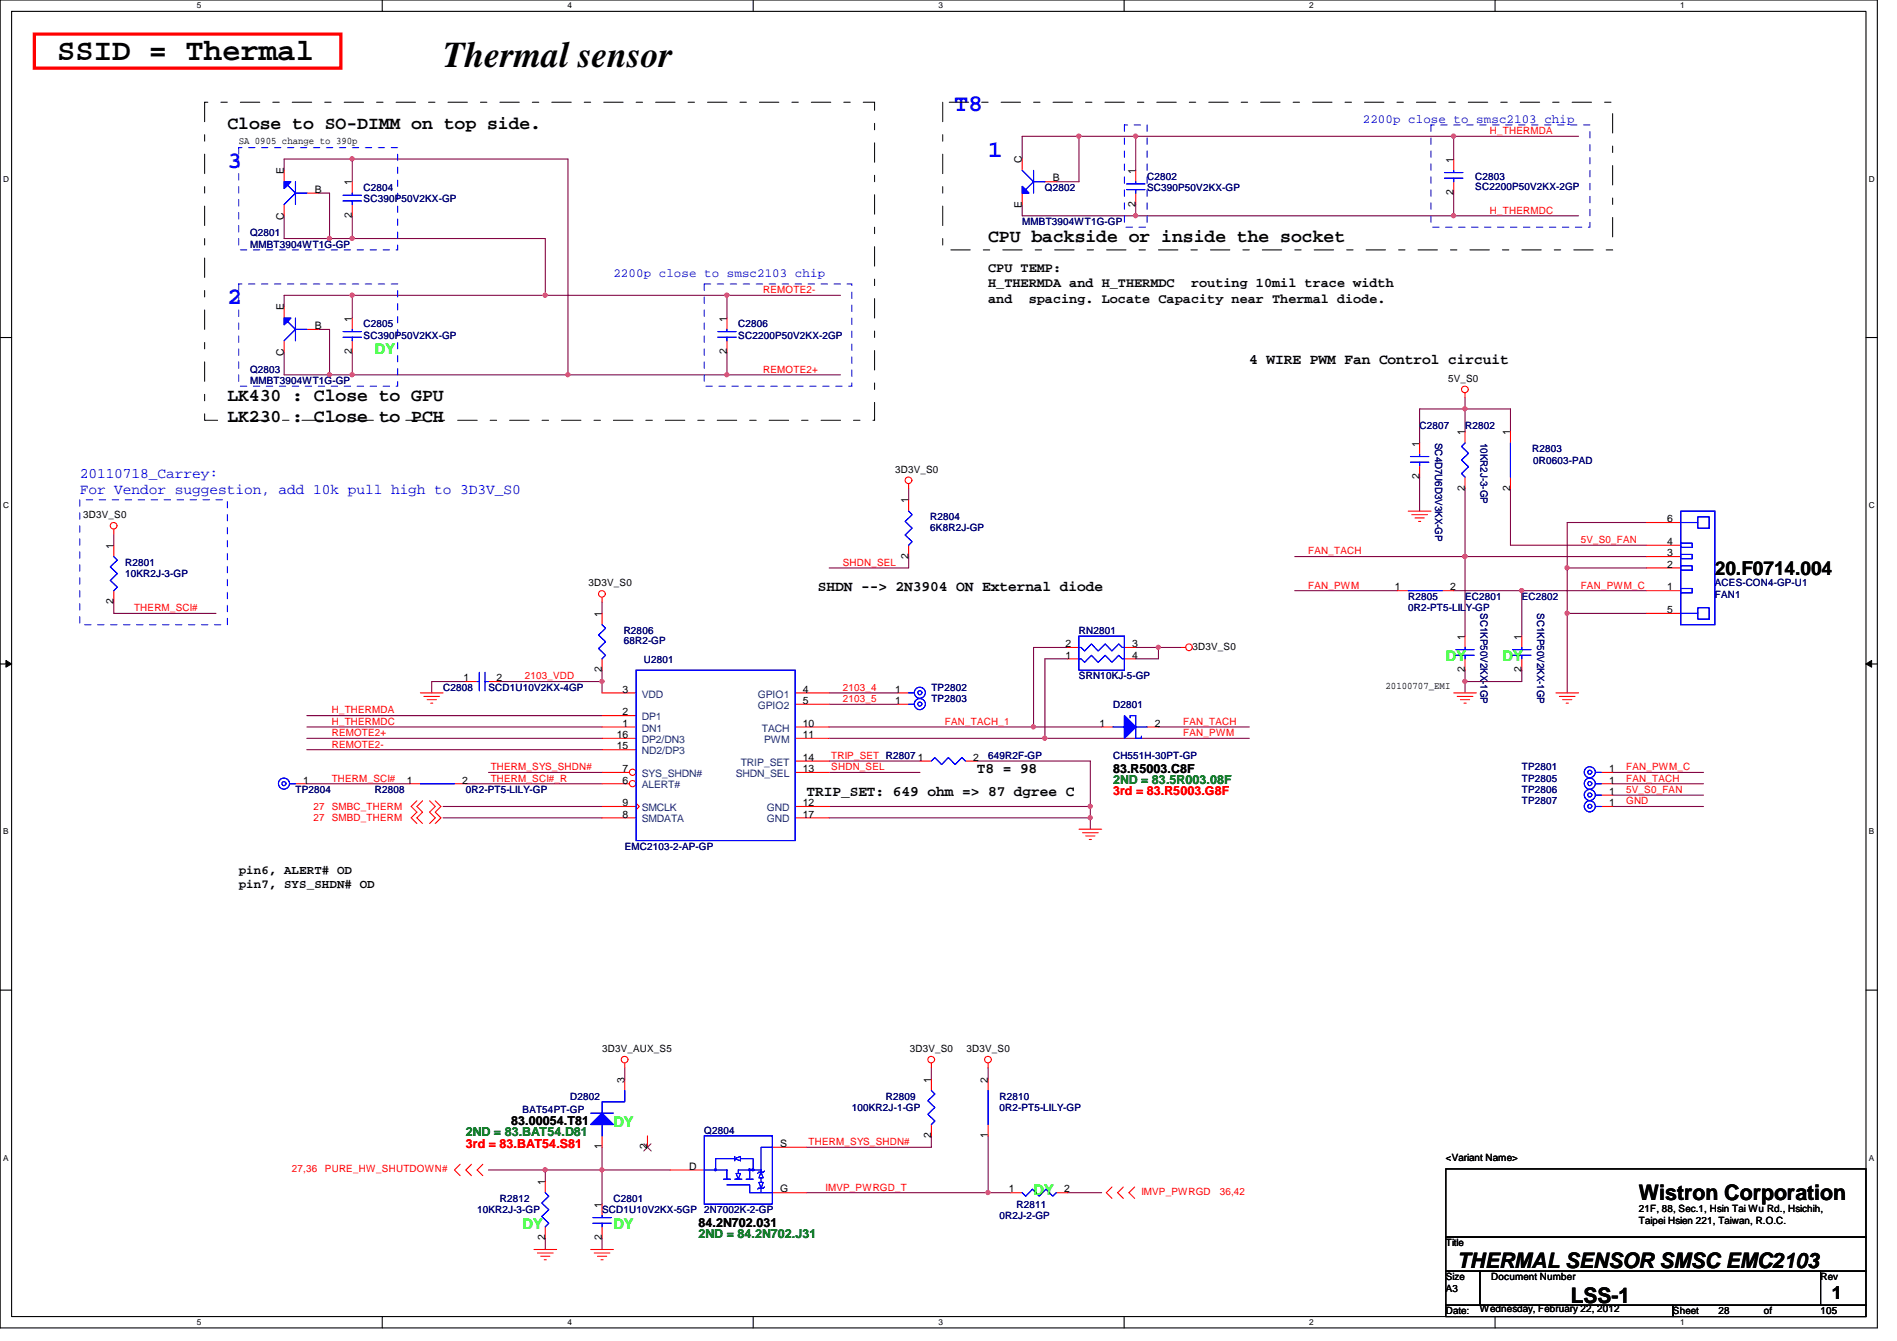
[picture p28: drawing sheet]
<svg xmlns="http://www.w3.org/2000/svg" width="297mm" height="210mm" viewBox="0 0 297 210" stroke-linecap="round" stroke-linejoin="round" font-family="sans-serif">
<defs><g id="words">
<text font-size="5.7" x="69.4" y="10.5">Thermal sensor</text>
<text font-size="4.8" x="8.9" y="9.4">SSID = Thermal</text>
<g font-size="3.7" fill="#00f">
<text x="149.4" y="17.4">T8</text>
<text x="35.6" y="26.3">3</text>
<text x="154.7" y="24.5">1</text>
<text x="35.6" y="47.6">2</text>
</g>
<g font-size="3.3">
<text x="256.6" y="187.9">Wistron Corporation</text>
<text x="228.2" y="198.5">THERMAL SENSOR SMSC EMC2103</text>
<text x="246" y="203.9">LSS-1</text>
</g>
<text font-size="3" x="268.5" y="90">20.F0714.004</text>
<g font-size="2.8">
<text x="35.6" y="20.2">Close to SO-DIMM on top side.</text>
<text x="154.7" y="37.9">CPU backside or inside the socket</text>
<text x="35.6" y="62.8">LK430 : Close to GPU</text>
<text x="35.6" y="66">LK230 : Close to PCH</text>
<text x="286.8" y="203.4">1</text>
</g>
<g font-size="2.3" fill="#0f0">
<text x="58.7" y="55.5">DY</text>
<text x="226.4" y="103.5">DY</text>
<text x="235.3" y="103.5">DY</text>
<text x="96.1" y="176.4">DY</text>
<text x="161.8" y="187">DY</text>
<text x="81.8" y="192.4">DY</text>
<text x="96.1" y="192.4">DY</text>
</g>
<g font-size="2.3">
<text x="195.6" y="57">4 WIRE PWM Fan Control circuit</text>
<text x="128.1" y="92.5">SHDN --&gt; 2N3904 ON External diode</text>
<text x="126.3" y="124.5">TRIP_SET: 649 ohm =&gt; 87 dgree C</text>
<text x="152.9" y="121">T8 = 98</text>
</g>
<g font-size="2.3" fill="#00f">
<text x="12.5" y="74.8">20110718_Carrey:</text>
<text x="12.5" y="77.3">For Vendor suggestion, add 10k pull high to 3D3V_S0</text>
</g>
<g font-size="2.1">
<text x="154.7" y="42.6">CPU TEMP:</text>
<text x="154.7" y="45">H_THERMDA and H_THERMDC</text>
<text x="154.7" y="47.4">and</text>
<text x="161.1" y="47.4">spacing. Locate Capacity near Thermal diode.</text>
<text x="186.5" y="45">routing 10mil trace width</text>
</g>
<g font-size="1.9" fill="#00f">
<text x="213.4" y="19.3">2200p close to smsc2103 chip</text>
<text x="96.1" y="43.3">2200p close to smsc2103 chip</text>
</g>
<g font-size="1.9" fill="#008000">
<text x="174.3" y="122.7">2ND = 83.5R003.08F</text>
<text x="72.9" y="177.8">2ND = 83.BAT54.D81</text>
<text x="109.4" y="193.8">2ND = 84.2N702.J31</text>
</g>
<g font-size="1.9" fill="#f00">
<text x="174.3" y="124.5">3rd = 83.R5003.G8F</text>
<text x="72.9" y="179.6">3rd = 83.BAT54.S81</text>
</g>
<g font-size="1.9">
<text x="174.3" y="120.9">83.R5003.C8F</text>
<text x="37.4" y="136.7">pin6, ALERT# OD</text>
<text x="37.4" y="138.9">pin7, SYS_SHDN# OD</text>
<text x="80" y="176.1">83.00054.T81</text>
<text x="109.4" y="192.1">84.2N702.031</text>
</g>
<g font-size="1.6">
<text x="37.4" y="22.6">SA 0905 change to 390p</text>
<text x="44.4" y="27.2" transform="rotate(-90 44.4 27.2)">E</text>
<text x="55.1" y="29" transform="rotate(-90 55.1 29)">1</text>
<text x="160" y="25.4" transform="rotate(-90 160 25.4)">C</text>
<text x="164.8" y="28.4">B</text>
<text x="177.8" y="27.2" transform="rotate(-90 177.8 27.2)">1</text>
<text x="227.6" y="25.4" transform="rotate(-90 227.6 25.4)">1</text>
<text x="44.4" y="34.4" transform="rotate(-90 44.4 34.4)">C</text>
<text x="49.3" y="30.2">B</text>
<text x="55.1" y="34.1" transform="rotate(-90 55.1 34.1)">2</text>
<text x="160" y="32.6" transform="rotate(-90 160 32.6)">E</text>
<text x="177.8" y="32.3" transform="rotate(-90 177.8 32.3)">2</text>
<text x="227.6" y="30.6" transform="rotate(-90 227.6 30.6)">2</text>
<text x="44.4" y="48.6" transform="rotate(-90 44.4 48.6)">E</text>
<text x="49.3" y="51.5">B</text>
<text x="55.1" y="50.3" transform="rotate(-90 55.1 50.3)">1</text>
<text x="113.8" y="50.3" transform="rotate(-90 113.8 50.3)">1</text>
<text x="44.4" y="55.8" transform="rotate(-90 44.4 55.8)">C</text>
<text x="55.1" y="55.5" transform="rotate(-90 55.1 55.5)">2</text>
<text x="113.8" y="55.5" transform="rotate(-90 113.8 55.5)">2</text>
<text x="226.7" y="59.8">5V_S0</text>
<text x="222.2" y="69.9" transform="rotate(-90 222.2 69.9)">1</text>
<text x="229.4" y="68.1" transform="rotate(-90 229.4 68.1)">1</text>
<text x="236.5" y="68.1" transform="rotate(-90 236.5 68.1)">1</text>
<text x="140.2" y="74">3D3V_S0</text>
<text x="222.2" y="75" transform="rotate(-90 222.2 75)">2</text>
<text x="229.4" y="76.8" transform="rotate(-90 229.4 76.8)">2</text>
<text x="236.5" y="76.8" transform="rotate(-90 236.5 76.8)">2</text>
<text x="13" y="81.1">3D3V_S0</text>
<text x="142.2" y="78.8" transform="rotate(-90 142.2 78.8)">1</text>
<text x="261.1" y="81.7">6</text>
<text x="17.8" y="85.9" transform="rotate(-90 17.8 85.9)">1</text>
<text x="142.2" y="87.5" transform="rotate(-90 142.2 87.5)">2</text>
<text x="261.1" y="88.9">2</text>
<text x="261.1" y="87.1">3</text>
<text x="261.1" y="85.3">4</text>
<text x="17.8" y="94.6" transform="rotate(-90 17.8 94.6)">2</text>
<text x="92.2" y="91.8">3D3V_S0</text>
<text x="218.4" y="92.4">1</text>
<text x="227.1" y="92.4">2</text>
<text x="261.1" y="92.4">1</text>
<text x="261.1" y="96">5</text>
<text x="94.2" y="96.6" transform="rotate(-90 94.2 96.6)">1</text>
<text x="166.8" y="101.3">2</text>
<text x="177.3" y="101.3">3</text>
<text x="186.7" y="101.7">3D3V_S0</text>
<text x="229.4" y="100.1" transform="rotate(-90 229.4 100.1)">1</text>
<text x="238.2" y="100.1" transform="rotate(-90 238.2 100.1)">1</text>
<text x="72.6" y="106.6">1</text>
<text x="77.7" y="106.6">2</text>
<text x="94.2" y="105.2" transform="rotate(-90 94.2 105.2)">2</text>
<text x="166.8" y="103.1">1</text>
<text x="177.3" y="103.1">4</text>
<text x="217" y="107.9">20100707_EMI</text>
<text x="229.4" y="105.2" transform="rotate(-90 229.4 105.2)">2</text>
<text x="238.2" y="105.2" transform="rotate(-90 238.2 105.2)">2</text>
<text x="97.5" y="108.4">3</text>
<text x="97.5" y="113.7">1</text>
<text x="97.5" y="112">2</text>
<text x="125.7" y="113.7">10</text>
<text x="125.7" y="110.2">5</text>
<text x="125.7" y="108.4">4</text>
<text x="140.2" y="110.2">1</text>
<text x="140.2" y="108.4">1</text>
<text x="172.2" y="113.7">1</text>
<text x="180.8" y="113.7">2</text>
<text x="96.6" y="117.3">15</text>
<text x="96.6" y="115.5">16</text>
<text x="125.7" y="115.5">11</text>
<text x="125.7" y="119.1">14</text>
<text x="143.7" y="119.1">1</text>
<text x="152.4" y="119.1">2</text>
<text x="47.5" y="122.6">1</text>
<text x="63.7" y="122.6">1</text>
<text x="72.4" y="122.6">2</text>
<text x="97.5" y="122.6">6</text>
<text x="97.5" y="120.9">7</text>
<text x="125.7" y="120.9">13</text>
<text x="252" y="124.4">1</text>
<text x="252" y="122.6">1</text>
<text x="252" y="120.9">1</text>
<text x="97.5" y="126.2">9</text>
<text x="97.5" y="128">8</text>
<text x="125.7" y="126.2">12</text>
<text x="125.7" y="128">17</text>
<text x="252" y="126.2">1</text>
<text x="94.3" y="164.7">3D3V_AUX_S5</text>
<text x="142.4" y="164.7">3D3V_S0</text>
<text x="151.3" y="164.7">3D3V_S0</text>
<text x="97.8" y="169.5" transform="rotate(-90 97.8 169.5)">3</text>
<text x="145.8" y="169.5" transform="rotate(-90 145.8 169.5)">1</text>
<text x="154.7" y="169.5" transform="rotate(-90 154.7 169.5)">2</text>
<text x="94.2" y="179.9" transform="rotate(-90 94.2 179.9)">1</text>
<text x="101.3" y="179.9" transform="rotate(-90 101.3 179.9)">2</text>
<text x="122.2" y="179.5">S</text>
<text x="145.8" y="178.1" transform="rotate(-90 145.8 178.1)">2</text>
<text x="154.7" y="178.1" transform="rotate(-90 154.7 178.1)">1</text>
<text x="85.3" y="185.5" transform="rotate(-90 85.3 185.5)">1</text>
<text x="107.9" y="183.1">D</text>
<text x="226.4" y="181.7">&lt;Variant Name&gt;</text>
<text x="94.2" y="189" transform="rotate(-90 94.2 189)">1</text>
<text x="122.2" y="186.6">G</text>
<text x="157.9" y="186.6">1</text>
<text x="166.6" y="186.6">2</text>
<text x="256.6" y="189.7">21F, 88, Sec.1, Hsin Tai Wu Rd., Hsichih,</text>
<text x="256.6" y="191.6">Taipei Hsien 221, Taiwan, R.O.C.</text>
<text x="85.3" y="194.1" transform="rotate(-90 85.3 194.1)">2</text>
<text x="94.2" y="194.1" transform="rotate(-90 94.2 194.1)">2</text>
<text x="226.4" y="195.1">Title</text>
<text x="226.4" y="200.4">Size</text>
<text x="226.4" y="202.2">A3</text>
<text x="233.5" y="200.4">Document Number</text>
<text x="285.1" y="200.4">Rev</text>
<text x="226.4" y="205.7">Date:</text>
<text x="231.7" y="205.4">Wednesday, February 22, 2012</text>
<text x="262" y="205.7">Sheet</text>
<text x="269.1" y="205.7">28</text>
<text x="276.2" y="205.7">of</text>
<text x="285.1" y="205.7">105</text>
</g>
<g font-size="1.6" fill="#f00">
<text x="233.3" y="21">H_THERMDA</text>
<text x="233.3" y="33.4">H_THERMDC</text>
<text x="119.5" y="45.9">REMOTE2-</text>
<text x="119.5" y="58.3">REMOTE2+</text>
<text x="131.9" y="88.6">SHDN_SEL</text>
<text x="204.8" y="86.8">FAN_TACH</text>
<text x="247.5" y="85">5V_S0_FAN</text>
<text x="21" y="95.7">THERM_SCI#</text>
<text x="204.8" y="92.1">FAN_PWM</text>
<text x="247.5" y="92.1">FAN_PWM_C</text>
<text x="82.2" y="106.3">2103_VDD</text>
<text x="51.9" y="113.5">H_THERMDC</text>
<text x="51.9" y="111.7">H_THERMDA</text>
<text x="131.9" y="109.9">2103_5</text>
<text x="131.9" y="108.1">2103_4</text>
<text x="148" y="113.5">FAN_TACH_1</text>
<text x="185.3" y="113.5">FAN_TACH</text>
<text x="51.9" y="117">REMOTE2-</text>
<text x="51.9" y="115.2">REMOTE2+</text>
<text x="130.2" y="118.8">TRIP_SET R2807</text>
<text x="185.3" y="115.2">FAN_PWM</text>
<text x="51.9" y="122.3">THERM_SCI#</text>
<text x="76.8" y="122.3">THERM_SCI#_R</text>
<text x="76.8" y="120.6">THERM_SYS_SHDN#</text>
<text x="130.2" y="120.6">SHDN_SEL</text>
<text x="254.6" y="120.6">FAN_PWM_C</text>
<text x="254.6" y="122.3">FAN_TACH</text>
<text x="254.6" y="124.1">5V_S0_FAN</text>
<text x="254.6" y="125.9">GND</text>
<text x="49.1" y="126.8">27 SMBC_THERM</text>
<text x="49.1" y="128.6">27 SMBD_THERM</text>
<text x="126.6" y="179.2">THERM_SYS_SHDN#</text>
<text x="45.7" y="183.5">27,36</text>
<text x="50.9" y="183.5">PURE_HW_SHUTDOWN#</text>
<text x="129.3" y="186.4">IMVP_PWRGD_T</text>
<text x="178.7" y="187.1">IMVP_PWRGD</text>
<text x="191" y="187.1">36,42</text>
</g>
<g font-size="1.6" fill="#000080">
<text x="56.9" y="29.9">C2804</text>
<text x="163.6" y="29.9">Q2802</text>
<text x="179.6" y="28.1">C2802</text>
<text x="179.6" y="29.9">SC390P50V2KX-GP</text>
<text x="231" y="28.1">C2803</text>
<text x="231" y="29.7">SC2200P50V2KX-2GP</text>
<text x="56.9" y="31.7">SC390P50V2KX-GP</text>
<text x="160.1" y="35.2">MMBT3904WT1G-GP</text>
<text x="39.2" y="37">Q2801</text>
<text x="39.2" y="38.8">MMBT3904WT1G-GP</text>
<text x="56.9" y="51.2">C2805</text>
<text x="56.9" y="53">SC390P50V2KX-GP</text>
<text x="115.6" y="51.2">C2806</text>
<text x="115.6" y="53">SC2200P50V2KX-2GP</text>
<text x="39.2" y="58.3">Q2803</text>
<text x="39.2" y="60.1">MMBT3904WT1G-GP</text>
<text x="222.3" y="67.2">C2807</text>
<text x="224.7" y="69.3" transform="rotate(90 224.7 69.3)">SC4D7U6D3V3KX-GP</text>
<text x="229.4" y="67.2">R2802</text>
<text x="231.8" y="69.3" transform="rotate(90 231.8 69.3)">10KR2J-3-GP</text>
<text x="239.9" y="70.8">R2803</text>
<text x="240.1" y="72.6">0R0603-PAD</text>
<text x="145.7" y="81.4">R2804</text>
<text x="145.7" y="83.1">6K8R2J-GP</text>
<text x="19.6" y="88.6">R2801</text>
<text x="19.6" y="90.3">10KR2J-3-GP</text>
<text x="220.5" y="93.9">R2805</text>
<text x="220.5" y="95.7">0R2-PT5-LILY-GP</text>
<text x="229.4" y="93.9">EC2801</text>
<text x="238.3" y="93.9">EC2802</text>
<text x="268.5" y="93.6">FAN1</text>
<text x="268.5" y="91.8">ACES-CON4-GP-U1</text>
<text x="97.7" y="99.2">R2806</text>
<text x="97.7" y="100.8">68R2-GP</text>
<text x="168.9" y="99.2">RN2801</text>
<text x="231.8" y="96" transform="rotate(90 231.8 96)">SC1KP50V2KX-1GP</text>
<text x="240.7" y="96" transform="rotate(90 240.7 96)">SC1KP50V2KX-1GP</text>
<text x="100.8" y="103.8">U2801</text>
<text x="168.9" y="106.3">SRN10KJ-5-GP</text>
<text x="69.4" y="108.1">C2808</text>
<text x="76.5" y="108.1">SCD1U10V2KX-4GP</text>
<text x="145.8" y="109.9">TP2803</text>
<text x="145.8" y="108.1">TP2802</text>
<text x="174.3" y="110.8">D2801</text>
<text x="154.7" y="118.8">649R2F-GP</text>
<text x="174.3" y="118.8">CH551H-30PT-GP</text>
<text x="46.3" y="124.1">TP2804</text>
<text x="58.7" y="124.1">R2808</text>
<text x="72.9" y="124.1">0R2-PT5-LILY-GP</text>
<text x="238.3" y="125.9">TP2807</text>
<text x="238.3" y="124.1">TP2806</text>
<text x="238.3" y="122.3">TP2805</text>
<text x="238.3" y="120.6">TP2801</text>
<text x="97.8" y="133">EMC2103-2-AP-GP</text>
<text x="89.3" y="172.1">D2802</text>
<text x="133.4" y="173.9">100KR2J-1-GP</text>
<text x="138.7" y="172.1">R2809</text>
<text x="156.5" y="172.1">R2810</text>
<text x="156.5" y="173.9">0R2-PT5-LILY-GP</text>
<text x="81.8" y="174.2">BAT54PT-GP</text>
<text x="110.3" y="177.5">Q2804</text>
<text x="74.7" y="189.9">10KR2J-3-GP</text>
<text x="78.3" y="188.1">R2812</text>
<text x="94.3" y="189.9">SCD1U10V2KX-5GP</text>
<text x="96.1" y="188.1">C2801</text>
<text x="110.3" y="189.9">2N7002K-2-GP</text>
<text x="156.5" y="190.8">0R2J-2-GP</text>
<text x="159.2" y="189">R2811</text>
</g>
<g font-size="1.6" fill="#004080">
<text x="100.5" y="109.2">VDD</text>
<text x="100.5" y="112.7">DP1</text>
<text x="118.7" y="111">GPIO2</text>
<text x="118.7" y="109.2">GPIO1</text>
<text x="100.5" y="118.1">ND2/DP3</text>
<text x="100.5" y="116.3">DP2/DN3</text>
<text x="100.5" y="114.5">DN1</text>
<text x="116" y="119.8">TRIP_SET</text>
<text x="119.3" y="114.5">TACH</text>
<text x="119.6" y="116.3">PWM</text>
<text x="100.5" y="123.4">ALERT#</text>
<text x="100.5" y="121.6">SYS_SHDN#</text>
<text x="115.2" y="121.6">SHDN_SEL</text>
<text x="100.5" y="127">SMCLK</text>
<text x="100.5" y="128.7">SMDATA</text>
<text x="120.1" y="127">GND</text>
<text x="120.1" y="128.7">GND</text>
</g>
<g font-size="1.3">
<text x="30.8" y="1.3">5</text>
<text x="88.9" y="1.3">4</text>
<text x="146.9" y="1.3">3</text>
<text x="205" y="1.3">2</text>
<text x="263.1" y="1.3">1</text>
<text x=".5" y="28.4">D</text>
<text x="292.6" y="28.4">D</text>
<text x=".5" y="79.5">C</text>
<text x="292.6" y="79.5">C</text>
<text x=".5" y="130.6">B</text>
<text x="292.6" y="130.6">B</text>
<text x=".5" y="181.7">A</text>
<text x="292.6" y="181.7">A</text>
<text x="30.8" y="207.4">5</text>
<text x="88.9" y="207.4">4</text>
<text x="146.9" y="207.4">3</text>
<text x="205" y="207.4">2</text>
<text x="263.1" y="207.4">1</text>
</g>
</g></defs>
<path d="M0 0h294v207.9h-294zM1.8 1.8h290.4v204.3h-290.4z" fill="none" stroke="#000" stroke-width=".17"/>
<g fill="#fff">
<path d="M30.8 .2h.7v1.4h-.7z"/>
<path d="M30.8 206.2h.7v1.4h-.7z"/>
</g>
<path d="M59.9 0v1.8M59.9 206.1v1.8" fill="none" stroke="#000" stroke-width=".17"/>
<g fill="#fff">
<path d="M88.9 .2h.6v1.4h-.6z"/>
<path d="M88.9 206.2h.6v1.4h-.6z"/>
</g>
<path d="M117.9 0v1.8M117.9 206.1v1.8" fill="none" stroke="#000" stroke-width=".17"/>
<g fill="#fff">
<path d="M146.9 .2h.7v1.4h-.7z"/>
<path d="M146.9 206.2h.7v1.4h-.7z"/>
</g>
<path d="M176 0v1.8M176 206.1v1.8" fill="none" stroke="#000" stroke-width=".17"/>
<g fill="#fff">
<path d="M205 .2h.7v1.4h-.7z"/>
<path d="M205 206.2h.7v1.4h-.7z"/>
</g>
<path d="M234.1 0v1.8M234.1 206.1v1.8" fill="none" stroke="#000" stroke-width=".17"/>
<g fill="#fff">
<path d="M263.1 .2h.7v1.4h-.7z"/>
<path d="M263.1 206.2h.7v1.4h-.7z"/>
<path d="M.5 27.3h.9v1.4h-.9z"/>
<path d="M292.6 27.3h.9v1.4h-.9z"/>
<path d="M.5 78.4h.9v1.4h-.9z"/>
<path d="M292.6 78.4h.9v1.4h-.9z"/>
</g>
<path d="M0 52.8h1.8M292.2 52.8h1.8" fill="none" stroke="#000" stroke-width=".17"/>
<g fill="#fff">
<path d="M.5 129.5h.8v1.4h-.8z"/>
<path d="M292.6 129.5h.9v1.4h-.9z"/>
</g>
<path d="M0 103.9h1.8M292.2 103.9h1.8" fill="none" stroke="#000" stroke-width=".17"/>
<path d="M.9 103.4l.9 .5-.9 .5zM292.2 103.9l.9-.5v1z" fill="#000"/>
<path d="M.9 103.4l.9 .5-.9 .5zM292.2 103.9l.9-.5v1z" fill="none" stroke="#000" stroke-width=".16"/>
<g fill="#fff">
<path d="M.5 180.5h.8v1.4h-.8z"/>
<path d="M292.6 180.5h.9v1.4h-.9z"/>
</g>
<path d="M0 155h1.8M292.2 155h1.8" fill="none" stroke="#000" stroke-width=".17"/>
<path d="M245.4 88.9h12.4M154.7 167.1v1.8" fill="none" stroke="#800040" stroke-width=".17"/>
<circle cx="245.4" cy="88.9" r=".32" fill="#f0f"/>
<circle cx="245.4" cy="88.9" r=".32" fill="none" stroke="#f0f" stroke-width=".17"/>
<path d="M245.4 81.8v7.1M229.4 106.7v1.8M252.5 120.9h14.2M94.3 179.6v3.5M97.8 167.1v1.8M85.4 193.8v1.8M94.3 193.8v1.8M126.3 186.7h28.4" fill="none" stroke="#800040" stroke-width=".17"/>
<circle cx="229.4" cy="106.7" r=".32" fill="#f0f"/>
<circle cx="229.4" cy="106.7" r=".32" fill="none" stroke="#f0f" stroke-width=".17"/>
<path d="M44.5 24.9h10.7M44.5 46.2h10.7v3.6M229.4 76.5v10.6M245.4 88.9v7.1M48 113.8h46.3M48 112h46.3M163.6 103.1v12.5h-33.8M177.8 101.3h3.6M238.3 104.9v1.8M129.8 126.2h40.9M252.5 122.7h14.2M94.3 183.1v5.4" fill="none" stroke="#800040" stroke-width=".17"/>
<circle cx="170.7" cy="126.2" r=".32" fill="#f0f"/>
<circle cx="170.7" cy="126.2" r=".32" fill="none" stroke="#f0f" stroke-width=".17"/>
<path d="M142.3 76.5v1.7M94.3 94.2v1.8M129.8 88.9h12.5M181.4 101.3h3.6M170.7 126.2v1.8" fill="none" stroke="#800040" stroke-width=".17"/>
<circle cx="181.4" cy="101.3" r=".32" fill="#f0f"/>
<circle cx="181.4" cy="101.3" r=".32" fill="none" stroke="#f0f" stroke-width=".17"/>
<g fill="none" stroke="#800040" stroke-width=".17">
<path d="M160.1 21.3h8.8M142.3 87.1v1.8M48 117.3h46.3M129.8 113.8h32M129.8 119.1h14.3M161.8 101.3h5.4M177.8 103.1h3.6M48 122.7h16M69.4 128h24.9M69.4 126.2h24.9M72.9 122.7h21.4M76.5 120.9h17.8"/>
<path d="M129.8 120.9h14.3"/>
</g>
<circle cx="161.8" cy="113.8" r=".32" fill="#f0f"/>
<circle cx="161.8" cy="113.8" r=".32" fill="none" stroke="#f0f" stroke-width=".17"/>
<path d="M48 115.6h46.3M72.9 106.7h-5.3v1.8M78.3 106.7h16M94.3 104.9v3.6M152.9 119.1h17.8" fill="none" stroke="#800040" stroke-width=".17"/>
<circle cx="94.2" cy="106.7" r=".32" fill="#f0f"/>
<circle cx="94.2" cy="106.7" r=".32" fill="none" stroke="#f0f" stroke-width=".17"/>
<path d="M229.4 64v3.6M161.8 101.3v12.5M163.6 103.1h3.6M170.7 119.1v7.1" fill="none" stroke="#800040" stroke-width=".17"/>
<circle cx="229.4" cy="64" r=".32" fill="#f0f"/>
<circle cx="229.4" cy="64" r=".32" fill="none" stroke="#f0f" stroke-width=".17"/>
<path d="M177.8 21.3h49.8M202.7 92.5h16M238.3 92.5h19.5M245.4 81.8h12.4M76.5 183.1h8.9" fill="none" stroke="#800040" stroke-width=".17"/>
<circle cx="177.8" cy="21.3" r=".32" fill="#f0f"/>
<circle cx="177.8" cy="21.3" r=".32" fill="none" stroke="#f0f" stroke-width=".17"/>
<path d="M55.2 55.1v3.6h-3.6" fill="none" stroke="#800040" stroke-width=".17"/>
<circle cx="51.6" cy="58.6" r=".32" fill="#f0f"/>
<circle cx="51.6" cy="58.6" r=".32" fill="none" stroke="#f0f" stroke-width=".17"/>
<path d="M85.4 37.3v8.9h-30.2" fill="none" stroke="#800040" stroke-width=".17"/>
<circle cx="55.1" cy="46.2" r=".32" fill="#f0f"/>
<circle cx="55.1" cy="46.2" r=".32" fill="none" stroke="#f0f" stroke-width=".17"/>
<path d="M160.1 32v1.8M177.8 33.8h49.8M129.8 110.2h10.7" fill="none" stroke="#800040" stroke-width=".17"/>
<circle cx="177.8" cy="33.8" r=".32" fill="#f0f"/>
<circle cx="177.8" cy="33.8" r=".32" fill="none" stroke="#f0f" stroke-width=".17"/>
<path d="M229.4 87.1h28.4" fill="none" stroke="#800040" stroke-width=".17"/>
<circle cx="229.4" cy="87.1" r=".32" fill="#f0f"/>
<circle cx="229.4" cy="87.1" r=".32" fill="none" stroke="#f0f" stroke-width=".17"/>
<path d="M88.9 24.9v33.8h-33.7" fill="none" stroke="#800040" stroke-width=".17"/>
<circle cx="55.1" cy="58.6" r=".32" fill="#f0f"/>
<circle cx="55.1" cy="58.6" r=".32" fill="none" stroke="#f0f" stroke-width=".17"/>
<path d="M88.9 58.7h24.9" fill="none" stroke="#800040" stroke-width=".17"/>
<circle cx="88.9" cy="58.6" r=".32" fill="#f0f"/>
<circle cx="88.9" cy="58.6" r=".32" fill="none" stroke="#f0f" stroke-width=".17"/>
<path d="M55.2 24.9h33.7M55.2 33.8v3.5M161.8 113.8h10.7M181.4 101.3v1.8M181.4 113.8h14.2" fill="none" stroke="#800040" stroke-width=".17"/>
<circle cx="55.1" cy="24.9" r=".32" fill="#f0f"/>
<circle cx="55.1" cy="24.9" r=".32" fill="none" stroke="#f0f" stroke-width=".17"/>
<path d="M44.5 24.9v1.8M49.8 30.2h1.8v7.1h-7.1v-3.5M55.2 37.3h30.2M55.2 24.9v3.5" fill="none" stroke="#800040" stroke-width=".17"/>
<circle cx="55.1" cy="37.3" r=".32" fill="#f0f"/>
<circle cx="55.1" cy="37.3" r=".32" fill="none" stroke="#f0f" stroke-width=".17"/>
<path d="M51.6 37.3h3.6M168.9 21.3v7.1h-3.5" fill="none" stroke="#800040" stroke-width=".17"/>
<circle cx="51.6" cy="37.3" r=".32" fill="#f0f"/>
<circle cx="51.6" cy="37.3" r=".32" fill="none" stroke="#f0f" stroke-width=".17"/>
<path d="M160.1 21.3v3.6M257.8 96h-12.4v12.5M129.8 108.5h10.7" fill="none" stroke="#800040" stroke-width=".17"/>
<circle cx="245.4" cy="96" r=".32" fill="#f0f"/>
<circle cx="245.4" cy="96" r=".32" fill="none" stroke="#f0f" stroke-width=".17"/>
<path d="M227.6 33.8h19.6" fill="none" stroke="#800040" stroke-width=".17"/>
<circle cx="227.6" cy="33.8" r=".32" fill="#f0f"/>
<circle cx="227.6" cy="33.8" r=".32" fill="none" stroke="#f0f" stroke-width=".17"/>
<path d="M247.2 21.3h-19.6v3.6" fill="none" stroke="#800040" stroke-width=".17"/>
<circle cx="227.6" cy="21.3" r=".32" fill="#f0f"/>
<circle cx="227.6" cy="21.3" r=".32" fill="none" stroke="#f0f" stroke-width=".17"/>
<path d="M227.6 30.2v3.6M113.8 58.7h17.8" fill="none" stroke="#800040" stroke-width=".17"/>
<circle cx="113.8" cy="58.6" r=".32" fill="#f0f"/>
<circle cx="113.8" cy="58.6" r=".32" fill="none" stroke="#f0f" stroke-width=".17"/>
<path d="M85.4 46.2h28.4M113.8 55.1v3.6" fill="none" stroke="#800040" stroke-width=".17"/>
<circle cx="85.4" cy="46.2" r=".32" fill="#f0f"/>
<circle cx="85.4" cy="46.2" r=".32" fill="none" stroke="#f0f" stroke-width=".17"/>
<path d="M131.6 46.2h-17.8v3.6" fill="none" stroke="#800040" stroke-width=".17"/>
<circle cx="113.8" cy="46.2" r=".32" fill="#f0f"/>
<circle cx="113.8" cy="46.2" r=".32" fill="none" stroke="#f0f" stroke-width=".17"/>
<path d="M44.5 46.2v1.8M49.8 51.6h1.8v7.1h-7.1v-3.6M229.4 62.2v1.8M236.5 85.3h21.3M163.6 115.6h32" fill="none" stroke="#800040" stroke-width=".17"/>
<circle cx="163.6" cy="115.5" r=".32" fill="#f0f"/>
<circle cx="163.6" cy="115.5" r=".32" fill="none" stroke="#f0f" stroke-width=".17"/>
<path d="M129.8 128h40.9v1.8" fill="none" stroke="#800040" stroke-width=".17"/>
<circle cx="170.7" cy="128" r=".32" fill="#f0f"/>
<circle cx="170.7" cy="128" r=".32" fill="none" stroke="#f0f" stroke-width=".17"/>
<path d="M222.3 64v5.3M222.3 74.7v5.3M85.4 183.1h8.9" fill="none" stroke="#800040" stroke-width=".17"/>
<circle cx="85.4" cy="183.1" r=".32" fill="#f0f"/>
<circle cx="85.4" cy="183.1" r=".32" fill="none" stroke="#f0f" stroke-width=".17"/>
<path d="M229.4 87.1v12.5" fill="none" stroke="#800040" stroke-width=".17"/>
<circle cx="229.4" cy="87.1" r=".32" fill="#f0f"/>
<circle cx="229.4" cy="87.1" r=".32" fill="none" stroke="#f0f" stroke-width=".17"/>
<path d="M252.5 124.5h14.2M154.7 186.7h3.6" fill="none" stroke="#800040" stroke-width=".17"/>
<circle cx="154.7" cy="186.7" r=".32" fill="#f0f"/>
<circle cx="154.7" cy="186.7" r=".32" fill="none" stroke="#f0f" stroke-width=".17"/>
<path d="M94.3 183.1h10.6" fill="none" stroke="#800040" stroke-width=".17"/>
<circle cx="94.2" cy="183.1" r=".32" fill="#f0f"/>
<circle cx="94.2" cy="183.1" r=".32" fill="none" stroke="#f0f" stroke-width=".17"/>
<path d="M236.5 64v3.6M236.5 76.5v8.8M238.3 92.5v7.1M229.4 106.7h8.9M145.8 167.1v1.8M145.8 177.8v1.8h-19.5M167.2 186.7h5.3" fill="none" stroke="#800040" stroke-width=".17"/>
<circle cx="238.3" cy="92.4" r=".32" fill="#f0f"/>
<circle cx="238.3" cy="92.4" r=".32" fill="none" stroke="#f0f" stroke-width=".17"/>
<path d="M168.9 21.3h8.9v5.4M177.8 32v1.8M222.3 64h14.2M202.7 87.1h26.7M227.6 92.5h10.7M229.4 104.9v1.8M154.7 177.8v8.9M85.4 183.1v1.8" fill="none" stroke="#800040" stroke-width=".17"/>
<circle cx="168.9" cy="21.3" r=".32" fill="#f0f"/>
<circle cx="168.9" cy="21.3" r=".32" fill="none" stroke="#f0f" stroke-width=".17"/>
<path d="M160.1 33.8h17.7M17.8 94.2v1.8h16M17.8 83.6v1.7M252.5 126.2h14.2" fill="none" stroke="#800040" stroke-width=".17"/>
<g fill="none" stroke="#f00" stroke-width=".17">
<path d="M142.3 75.7v.8M229.4 61.5v.7M17.8 82.8v.8M94.3 93.5v.7M220.5 80h3.6M221.1 80.6h2.4M221.6 81.1h1.4M222.1 81.6h.4M65.8 108.5h3.6M66.4 109h2.4M66.9 109.5h1.4M67.4 110.1h.4"/>
<path d="M172.5 113.8h1.8M179.6 113.8h1.8M185 101.3h.7M227.6 108.5h3.6M228.2 109h2.4M228.7 109.5h1.4M229.2 110.1h.4M243.6 108.5h3.6M244.2 109h2.4M244.7 109.5h1.4M245.2 110.1h.4M65.3 125.3l-.9 .9 .9 .9-.9 .9 .9 .9"/>
<path d="M66.2 125.3l-.9 .9 .9 .9-.9 .9 .9 .9M67.3 125.3l.9 .9-.9 .9 .9 .9-.9 .9M68.2 125.3l.8 .9-.8 .9 .8 .9-.8 .9M168.9 129.8h3.6M169.5 130.3h2.5M170 130.9h1.4M170.6 131.4h.3M97.8 166.4v.7M145.8 166.4v.7M154.7 166.4v.7M72 182.2l-.8 .9 .8 .9M73.8 182.2l-.9 .9 .9 .9"/>
<path d="M75.6 182.2l-.9 .9 .9 .9M83.6 195.6h3.6M84.2 196.1h2.4M84.7 196.6h1.4M85.2 197.2h.4M92.5 195.6h3.6M93 196.1h2.5M93.6 196.6h1.4M94.1 197.2h.3M174.1 185.8l-.9 .9 .9 .9M175.9 185.8l-.9 .9 .9 .9M177.7 185.8l-.9 .9 .9 .9"/>
<circle cx="142.3" cy="75.2" r=".52"/>
<circle cx="229.4" cy="61" r=".52"/>
<circle cx="17.8" cy="82.3" r=".52"/>
<circle cx="94.3" cy="93" r=".52"/>
<circle cx="186.2" cy="101.3" r=".52"/>
<circle cx="97.8" cy="165.9" r=".52"/>
<circle cx="145.8" cy="165.9" r=".52"/>
<circle cx="154.7" cy="165.9" r=".52"/>
</g>
<path d="M226.4 183h65.8v10.6h-65.8zM226.4 193.6h65.8v5.4h-65.8zM226.4 199h5.3v5.3h-5.3zM231.7 199h53.4v5.3h-53.4zM285.1 199h7.1v5.3h-7.1zM226.4 204.3h35.6v1.8h-35.6zM262 204.3h30.2v1.8h-30.2z" fill="none" stroke="#000" stroke-width=".17"/>
<path d="M176.1 19.6h3.5v16h-3.5zM224.1 19.6h24.9v16h-24.9zM37.4 23.1h24.9v16h-24.9zM37.4 44.4h24.9v16.1h-24.9zM110.3 44.4h23.1v16.1h-23.1zM12.5 78.2h23.1v19.6h-23.1z" fill="none" stroke="#00f" stroke-width=".16" stroke-dasharray="1 1 1 1 1 1 1 1"/>
<path d="M32 16h104.9v49.8h-104.9zM147.6 16h104.9v23.1h-104.9z" fill="none" stroke="#000" stroke-width=".16" stroke-dasharray="3 2 1 2"/>
<path d="M5.4 5.3h48v5.4h-48z" fill="none" stroke="#f00" stroke-width=".51"/>
<path d="M176.1 112l1.7 1.8-1.7 1.8z" fill="#00f"/>
<path d="M174.3 113.8h1.8M176.1 112l1.7 1.8-1.7 1.8zM176.9 112.4v-.4h.9v3.6h.9v-.4M177.8 113.8h1.8" fill="none" stroke="#00f" stroke-width=".17"/>
<path d="M176.1 112l1.7 1.8-1.7 1.8z" fill="#00f"/>
<g fill="none" stroke="#00f" stroke-width=".17">
<path d="M176.4 28.8h2.9M176.4 29.7h2.9M177.8 28.4v.4M177.8 29.7v.5M226.2 27.9h2.9M226.2 27h2.9M227.6 26.7v.3M227.6 27.9v.5M53.7 52.8h2.9M53.7 51.9h2.9M55.2 51.6v.3M55.2 52.8v.5"/>
<path d="M229.4 69.3l-.5 .6 1.1 1.1-1.1 1 1.1 1.1-1.1 1 .5 .6M17.8 87.1l.6 .6-1.1 1 1.1 1.1-1.1 1 1.1 1.1-.6 .6M94.3 97.8l.5 .5-1.1 1.1 1.1 1.1-1.1 1 1.1 1.1-.5 .5M74.7 106.7h.4M75.1 105.2v2.9M75.9 106.7h.6M75.9 105.2v2.9M174.3 113.8h1.8M176.1 112l1.7 1.8-1.7 1.8zM176.9 112.4v-.4h.9v3.6h.9v-.4M177.8 113.8h1.8M249.8 126.2h.9"/>
<path d="M249.8 124.5h.9M249.8 122.7h.9"/>
<circle cx="248.9" cy="124.4" r=".32"/>
<circle cx="248.9" cy="126.2" r=".32"/>
<circle cx="248.9" cy="122.7" r=".32"/>
<circle cx="248.9" cy="124.4" r=".87"/>
<circle cx="248.9" cy="126.2" r=".87"/>
<circle cx="248.9" cy="122.7" r=".87"/>
</g>
<g fill="none" stroke="#f00" stroke-width=".17">
<path d="M44.5 26.7v1.7M44.5 32v1.8M48 30.2h1.8M177.8 26.7v1.7M177.8 30.2v1.8M227.6 24.9v1.8M227.6 28.4v1.8M55.2 49.8v1.8M55.2 53.3v1.8M229.4 67.6v1.7M229.4 74.7v1.8M17.8 85.3v1.8"/>
<path d="M17.8 92.5v1.7M94.3 96v1.8M72.9 106.7h1.8M76.5 106.7h1.8M94.3 103.1v1.8M250.7 126.2h1.8M250.7 124.5h1.8M250.7 122.7h1.8"/>
</g>
<path d="M44.5 28.4h1l-1 1.1z" fill-rule="evenodd" fill="#00f"/>
<path d="M44.5 28.4h1l-1 1.1zM45 29l1.3 1.2-1.8 1.8M46.3 28.4v3.6M46.3 30.2h1.7" fill="none" stroke="#00f" stroke-width=".17"/>
<path d="M44.5 28.4h1l-1 1.1z" fill-rule="evenodd" fill="#00f"/>
<g fill="none" stroke="#00f" stroke-width=".17">
<path d="M44.5 28.4h1l-1 1.1zM45 29l1.3 1.2-1.8 1.8M46.3 28.4v3.6M46.3 30.2h1.7M142.3 110.2h.9M120.9 179.6h-1.7v3.9M113.8 185.5h3.6v1.2h3.5M115.6 183.1h3.6M118.8 185.1h.7l-.3 .9zM119.2 186v.7M119.2 183.5l.3 .9h-.7zM119.2 184.4v.7"/>
<path d="M119.7 185.8l-.2 .2h-.7l-.2 .1M119.7 183.3l-.2 .2h-.7l-.2 .2"/>
<circle cx="144" cy="110.2" r=".32"/>
<circle cx="144" cy="110.2" r=".87"/>
</g>
<path d="M140.5 110.2h1.8M120.9 179.6h5.4M104.9 183.1h5.4M120.9 186.7h5.4" fill="none" stroke="#f00" stroke-width=".17"/>
<path d="M117.2 183h.3v.2h-.3z" fill-rule="evenodd" fill="#00f"/>
<path d="M116.8 184.6h1.1M117.2 183h.3v.2h-.3zM117.4 183.1v1.5" fill="none" stroke="#00f" stroke-width=".17"/>
<path d="M117.8 183h.2v.2h-.2z" fill-rule="evenodd" fill="#00f"/>
<path d="M110.3 183.1h3.5v1.5M113.3 184.6h1.1M115.1 184.6h1.1M115.1 181v.7M115.1 181.4h-3v1.7M115.1 181.4l.8-.4v.7zM115.3 183.7l.3 .9 .3-.9M115.3 184.6h.6M115.6 183.1v.6M115.9 181.4h2v1.6M117.8 183h.2v.2h-.2z" fill="none" stroke="#00f" stroke-width=".17"/>
<path d="M111.9 183h.2v.2h-.2z" fill-rule="evenodd" fill="#00f"/>
<path d="M110.3 177.8h10.6v10.7h-10.6zM120.9 179.6h-1.7v3.9M111.9 183h.2v.2h-.2zM113.8 185.5h3.6v1.2h3.5M115.3 183.7h.6M115.6 183.1h3.6M118.8 185.1h.7l-.3 .9zM119.2 186v.7M119.2 183.5l.3 .9h-.7zM119.2 184.4v.7M119.7 185.8l-.2 .2h-.7l-.2 .1M119.7 183.3l-.2 .2h-.7l-.2 .2" fill="none" stroke="#00f" stroke-width=".17"/>
<path d="M117.2 183h.3v.2h-.3z" fill-rule="evenodd" fill="#00f"/>
<path d="M116.8 184.6h1.1M117.2 183h.3v.2h-.3zM117.4 183.1v1.5" fill="none" stroke="#00f" stroke-width=".17"/>
<path d="M117.8 183h.2v.2h-.2z" fill-rule="evenodd" fill="#00f"/>
<path d="M110.3 183.1h3.5v1.5M113.3 184.6h1.1M115.1 184.6h1.1M115.1 181v.7M115.1 181.4h-3v1.7M115.1 181.4l.8-.4v.7zM115.3 183.7l.3 .9 .3-.9M115.3 184.6h.6M115.6 183.1v.6M115.9 181.4h2v1.6M117.8 183h.2v.2h-.2z" fill="none" stroke="#00f" stroke-width=".17"/>
<path d="M111.9 183h.2v.2h-.2z" fill-rule="evenodd" fill="#00f"/>
<path d="M220.5 92.5h5.3M110.3 177.8h10.6v10.7h-10.6zM111.9 183h.2v.2h-.2zM115.3 183.7h.6" fill="none" stroke="#00f" stroke-width=".17"/>
<path d="M218.7 92.5h1.8M225.8 92.5h1.8M94.3 177.8v1.8M97.8 168.9v1.8M101.4 177.8v1.8" fill="none" stroke="#f00" stroke-width=".17"/>
<path d="M100.8 179l1.2 1.2M101.9 179l-1.1 1.2" fill="none" stroke="#804000" stroke-width=".16"/>
<path d="M94.3 174.2l1.8 1.8h-3.6z" fill="#00f"/>
<path d="M92.5 174.2h3.6M94.3 174.2l1.8 1.8h-3.6zM94.3 176v1.8M97.8 170.7v1.8h-3.5v1.7" fill="none" stroke="#00f" stroke-width=".17"/>
<path d="M94.3 174.2l1.8 1.8h-3.6z" fill="#00f"/>
<g fill="none" stroke="#00f" stroke-width=".17">
<path d="M263.2 92.1h1.8v.7h-1.8zM263.2 88.6h1.8v.6h-1.8zM263.2 86.8h1.8v.7h-1.8zM263.2 85h1.8v.7h-1.8zM263.2 96h2.6M263.2 81.8h2.6M263.2 80h5.3v17.8h-5.3zM265.8 95.1h1.8v1.8h-1.8zM265.8 80.9h1.8v1.8h-1.8zM92.5 174.2h3.6M94.3 174.2l1.8 1.8h-3.6zM94.3 176v1.8"/>
<path d="M97.8 170.7v1.8h-3.5v1.7M85.4 186.7l.5 .5-1.1 1.1 1.1 1.1-1.1 1 1.1 1.1-.5 .5M160.1 186.7l.5 .5 1.1-1.1 1 1.1 1.1-1.1 1 1.1 .6-.5"/>
</g>
<g fill="none" stroke="#f00" stroke-width=".17">
<path d="M44.5 48v1.8M44.5 53.3v1.8M48 51.6h1.8M257.8 92.5h5.4M257.8 88.9h5.4M257.8 87.1h5.4M257.8 85.3h5.4M257.8 96h5.4M257.8 81.8h5.4M85.4 184.9v1.8M85.4 192v1.8M158.3 186.7h1.8"/>
<path d="M165.4 186.7h1.8"/>
</g>
<path d="M44.5 49.8h1l-1 1z" fill-rule="evenodd" fill="#00f"/>
<path d="M44.5 49.8h1l-1 1zM45 50.3l1.3 1.3-1.8 1.7M46.3 49.8v3.5M46.3 51.6h1.7" fill="none" stroke="#00f" stroke-width=".17"/>
<path d="M44.5 49.8h1l-1 1z" fill-rule="evenodd" fill="#00f"/>
<g fill="none" stroke="#00f" stroke-width=".17">
<path d="M53.7 31.5h2.9M53.7 30.6h2.9M55.2 30.2v.4M55.2 31.5v.5M44.5 49.8h1l-1 1zM45 50.3l1.3 1.3-1.8 1.7M46.3 49.8v3.5M46.3 51.6h1.7M112.4 51.9h2.9M112.4 52.8h2.9M113.8 51.6v.3M113.8 52.8v.5"/>
<path d="M220.8 71.5h2.9M220.8 72.3h2.9M222.3 71.1v.4M222.3 72.3v.6M168.9 99.6h7.2v5.3h-7.2zM145.8 119.1l.6-.5 1 1.1 1.1-1.1 1.1 1.1 1-1.1 .6 .5M168.9 103.1h.4l.5 .6 1.1-1.1 1.1 1.1 1.1-1.1 1 1.1 1.1-1.1 .5 .5h.4M168.9 101.3h.4l.5 .6 1.1-1.1 1.1 1.1 1.1-1.1 1 1.1 1.1-1.1 .5 .5h.4M236.9 101.7h2.8M236.9 102.6h2.8M238.3 101.3v.4M238.3 102.6v.5"/>
<path d="M145.8 170.7l.6 .5-1.1 1.1 1.1 1.1-1.1 1 1.1 1.1-.6 .5M92.8 190.6h2.9M92.8 191.5h2.9M94.3 190.2v.4M94.3 191.5v.5"/>
</g>
<g fill="none" stroke="#f00" stroke-width=".17">
<path d="M55.2 28.4v1.8M55.2 32v1.8M160.1 24.9v1.8M160.1 30.2v1.8M163.6 28.4h1.8M113.8 49.8v1.8M113.8 53.3v1.8M222.3 69.3v1.8M222.3 72.9v1.8M238.3 99.6v1.7M144.1 119.1h1.7M151.2 119.1h1.7"/>
<path d="M167.2 103.1h1.7M167.2 101.3h1.7M176.1 103.1h1.7M176.1 101.3h1.7M238.3 103.1v1.8M145.8 168.9v1.8M145.8 176v1.8M94.3 188.5v1.7M94.3 192v1.8"/>
</g>
<path d="M160.1 29.2l1 1h-1z" fill-rule="evenodd" fill="#00f"/>
<path d="M160.1 29.2l1 1h-1zM160.1 26.7l1.7 1.7-1.2 1.3M161.8 26.7v3.5M161.8 28.4h1.8" fill="none" stroke="#00f" stroke-width=".17"/>
<path d="M160.1 29.2l1 1h-1z" fill-rule="evenodd" fill="#00f"/>
<g fill="none" stroke="#00f" stroke-width=".17">
<path d="M160.1 29.2l1 1h-1zM160.1 26.7l1.7 1.7-1.2 1.3M161.8 26.7v3.5M161.8 28.4h1.8M142.3 80l.5 .6-1.1 1 1.1 1.1-1.1 1 1.1 1.1-.5 .5M142.3 108.5h.9M45.4 122.7h.9M65.8 122.7h5.4M249.8 120.9h.9"/>
<circle cx="144" cy="108.4" r=".32"/>
<circle cx="144" cy="108.4" r=".87"/>
<circle cx="44.5" cy="122.7" r=".32"/>
<circle cx="44.5" cy="122.7" r=".87"/>
<circle cx="248.9" cy="120.9" r=".32"/>
<circle cx="248.9" cy="120.9" r=".87"/>
</g>
<g fill="none" stroke="#f00" stroke-width=".17">
<path d="M142.3 78.2v1.8M142.3 85.3v1.8M94.3 108.5h5.3M94.3 113.8h5.3M94.3 117.3h5.3M94.3 115.6h5.3M94.3 112h5.3M124.5 113.8h5.3M124.5 110.2h5.3M140.5 108.5h1.8M46.3 122.7h1.7M64 122.7h1.8"/>
<path d="M71.2 122.7h1.7M94.3 126.2h5.3M99.6 125.7l.5 .5-.5 .5M124.5 126.2h5.3M250.7 120.9h1.8"/>
</g>
<circle cx="99.1" cy="122.7" r=".5" fill="#fff"/>
<g fill="none" stroke="#f00" stroke-width=".17">
<path d="M94.3 122.7h4.2"/>
<circle cx="99.1" cy="122.7" r=".5"/>
</g>
<circle cx="99.1" cy="120.9" r=".5" fill="#fff"/>
<g fill="none" stroke="#f00" stroke-width=".17">
<path d="M236.5 67.6v1.7M236.5 74.7v1.8M229.4 99.6v1.7M124.5 115.6h5.3M124.5 119.1h5.3M124.5 108.5h5.3M229.4 103.1v1.8M94.3 120.9h4.2M94.3 128h5.3M124.5 120.9h5.3M124.5 128h5.3M154.7 168.9v1.8"/>
<path d="M154.7 176v1.8"/>
<circle cx="99.1" cy="120.9" r=".5"/>
</g>
<path d="M236.5 69.3v5.4M99.6 104.9h24.9v26.7h-24.9zM228 101.7h2.8M228 102.6h2.8M229.4 101.3v.4M229.4 102.6v.5M154.7 170.7v5.3" fill="none" stroke="#00f" stroke-width=".17"/>
<circle cx="245.4" cy="88.9" r=".32" fill="#f0f"/>
<circle cx="245.4" cy="88.9" r=".32" fill="none" stroke="#f0f" stroke-width=".17"/>
<circle cx="229.4" cy="106.7" r=".32" fill="#f0f"/>
<circle cx="229.4" cy="106.7" r=".32" fill="none" stroke="#f0f" stroke-width=".17"/>
<circle cx="170.7" cy="126.2" r=".32" fill="#f0f"/>
<circle cx="170.7" cy="126.2" r=".32" fill="none" stroke="#f0f" stroke-width=".17"/>
<circle cx="181.4" cy="101.3" r=".32" fill="#f0f"/>
<circle cx="181.4" cy="101.3" r=".32" fill="none" stroke="#f0f" stroke-width=".17"/>
<circle cx="161.8" cy="113.8" r=".32" fill="#f0f"/>
<circle cx="161.8" cy="113.8" r=".32" fill="none" stroke="#f0f" stroke-width=".17"/>
<circle cx="94.2" cy="106.7" r=".32" fill="#f0f"/>
<circle cx="94.2" cy="106.7" r=".32" fill="none" stroke="#f0f" stroke-width=".17"/>
<circle cx="229.4" cy="64" r=".32" fill="#f0f"/>
<circle cx="229.4" cy="64" r=".32" fill="none" stroke="#f0f" stroke-width=".17"/>
<circle cx="177.8" cy="21.3" r=".32" fill="#f0f"/>
<circle cx="177.8" cy="21.3" r=".32" fill="none" stroke="#f0f" stroke-width=".17"/>
<circle cx="51.6" cy="58.6" r=".32" fill="#f0f"/>
<circle cx="51.6" cy="58.6" r=".32" fill="none" stroke="#f0f" stroke-width=".17"/>
<circle cx="55.1" cy="46.2" r=".32" fill="#f0f"/>
<circle cx="55.1" cy="46.2" r=".32" fill="none" stroke="#f0f" stroke-width=".17"/>
<circle cx="177.8" cy="33.8" r=".32" fill="#f0f"/>
<circle cx="177.8" cy="33.8" r=".32" fill="none" stroke="#f0f" stroke-width=".17"/>
<circle cx="229.4" cy="87.1" r=".32" fill="#f0f"/>
<circle cx="229.4" cy="87.1" r=".32" fill="none" stroke="#f0f" stroke-width=".17"/>
<circle cx="55.1" cy="58.6" r=".32" fill="#f0f"/>
<circle cx="55.1" cy="58.6" r=".32" fill="none" stroke="#f0f" stroke-width=".17"/>
<circle cx="88.9" cy="58.6" r=".32" fill="#f0f"/>
<circle cx="88.9" cy="58.6" r=".32" fill="none" stroke="#f0f" stroke-width=".17"/>
<circle cx="55.1" cy="24.9" r=".32" fill="#f0f"/>
<circle cx="55.1" cy="24.9" r=".32" fill="none" stroke="#f0f" stroke-width=".17"/>
<circle cx="55.1" cy="37.3" r=".32" fill="#f0f"/>
<circle cx="55.1" cy="37.3" r=".32" fill="none" stroke="#f0f" stroke-width=".17"/>
<circle cx="51.6" cy="37.3" r=".32" fill="#f0f"/>
<circle cx="51.6" cy="37.3" r=".32" fill="none" stroke="#f0f" stroke-width=".17"/>
<circle cx="245.4" cy="96" r=".32" fill="#f0f"/>
<circle cx="245.4" cy="96" r=".32" fill="none" stroke="#f0f" stroke-width=".17"/>
<circle cx="227.6" cy="33.8" r=".32" fill="#f0f"/>
<circle cx="227.6" cy="33.8" r=".32" fill="none" stroke="#f0f" stroke-width=".17"/>
<circle cx="227.6" cy="21.3" r=".32" fill="#f0f"/>
<circle cx="227.6" cy="21.3" r=".32" fill="none" stroke="#f0f" stroke-width=".17"/>
<circle cx="113.8" cy="58.6" r=".32" fill="#f0f"/>
<circle cx="113.8" cy="58.6" r=".32" fill="none" stroke="#f0f" stroke-width=".17"/>
<circle cx="85.4" cy="46.2" r=".32" fill="#f0f"/>
<circle cx="85.4" cy="46.2" r=".32" fill="none" stroke="#f0f" stroke-width=".17"/>
<circle cx="113.8" cy="46.2" r=".32" fill="#f0f"/>
<circle cx="113.8" cy="46.2" r=".32" fill="none" stroke="#f0f" stroke-width=".17"/>
<circle cx="163.6" cy="115.5" r=".32" fill="#f0f"/>
<circle cx="163.6" cy="115.5" r=".32" fill="none" stroke="#f0f" stroke-width=".17"/>
<circle cx="170.7" cy="128" r=".32" fill="#f0f"/>
<circle cx="170.7" cy="128" r=".32" fill="none" stroke="#f0f" stroke-width=".17"/>
<circle cx="85.4" cy="183.1" r=".32" fill="#f0f"/>
<circle cx="85.4" cy="183.1" r=".32" fill="none" stroke="#f0f" stroke-width=".17"/>
<circle cx="229.4" cy="87.1" r=".32" fill="#f0f"/>
<circle cx="229.4" cy="87.1" r=".32" fill="none" stroke="#f0f" stroke-width=".17"/>
<circle cx="154.7" cy="186.7" r=".32" fill="#f0f"/>
<circle cx="154.7" cy="186.7" r=".32" fill="none" stroke="#f0f" stroke-width=".17"/>
<circle cx="94.2" cy="183.1" r=".32" fill="#f0f"/>
<circle cx="94.2" cy="183.1" r=".32" fill="none" stroke="#f0f" stroke-width=".17"/>
<circle cx="238.3" cy="92.4" r=".32" fill="#f0f"/>
<circle cx="238.3" cy="92.4" r=".32" fill="none" stroke="#f0f" stroke-width=".17"/>
<circle cx="168.9" cy="21.3" r=".32" fill="#f0f"/>
<circle cx="168.9" cy="21.3" r=".32" fill="none" stroke="#f0f" stroke-width=".17"/>
<use href="#words"/>
</svg>
